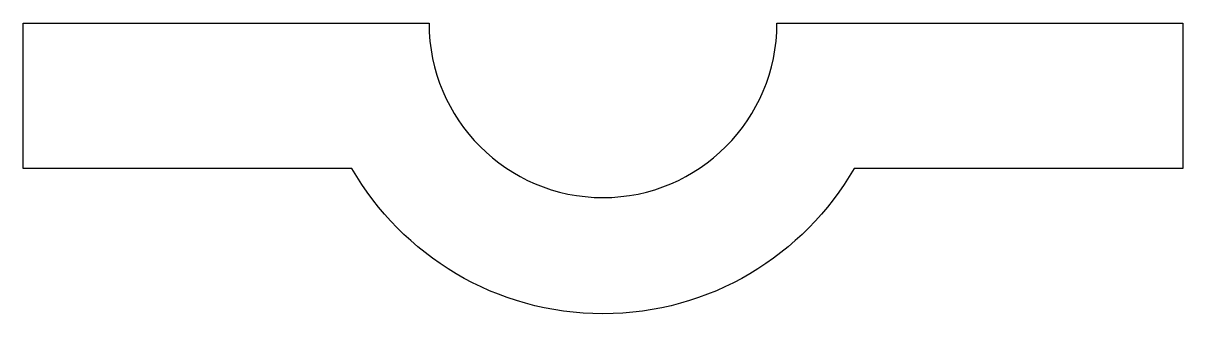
# Model space of a CAD drawing. Extents: x 1558 to 1598, y -361 to -351.
import ezdxf

# ---------------------------------------------------------------- set-up
doc = ezdxf.new("R2010")
doc.units = 0
doc.layers.add('INDIVIDUAL_PIECES_TO_LASER', color=7, linetype='CONTINUOUS')

msp = doc.modelspace()

# ---------------------------------------------------------------- linework, layer by layer
at = {"layer": 'INDIVIDUAL_PIECES_TO_LASER'}
msp.add_open_spline([(1598.022, -351.041), (1598.022, -351.041), (1584.022, -351.041), (1584.022, -351.041), (1584.022, -354.354), (1581.336, -357.041), (1578.022, -357.041), (1574.709, -357.041), (1572.022, -354.354), (1572.022, -351.041), (1572.022, -351.041), (1558.022, -351.041), (1558.022, -351.041), (1558.022, -351.041), (1558.022, -356.041), (1558.022, -356.041), (1558.022, -356.041), (1569.363, -356.041), (1569.363, -356.041), (1571.093, -359.029), (1574.321, -361.041), (1578.022, -361.041), (1581.723, -361.041), (1584.952, -359.029), (1586.681, -356.041), (1586.681, -356.041), (1598.022, -356.041), (1598.022, -356.041), (1598.022, -356.041), (1598.022, -351.041), (1598.022, -351.041)], degree=3, knots=[0, 0, 0, 0, 1, 1, 1, 2, 2, 2, 3, 3, 3, 4, 4, 4, 5, 5, 5, 6, 6, 6, 7, 7, 7, 8, 8, 8, 9, 9, 9, 10, 10, 10, 10], dxfattribs=at)

doc.saveas('drawing.dxf')
